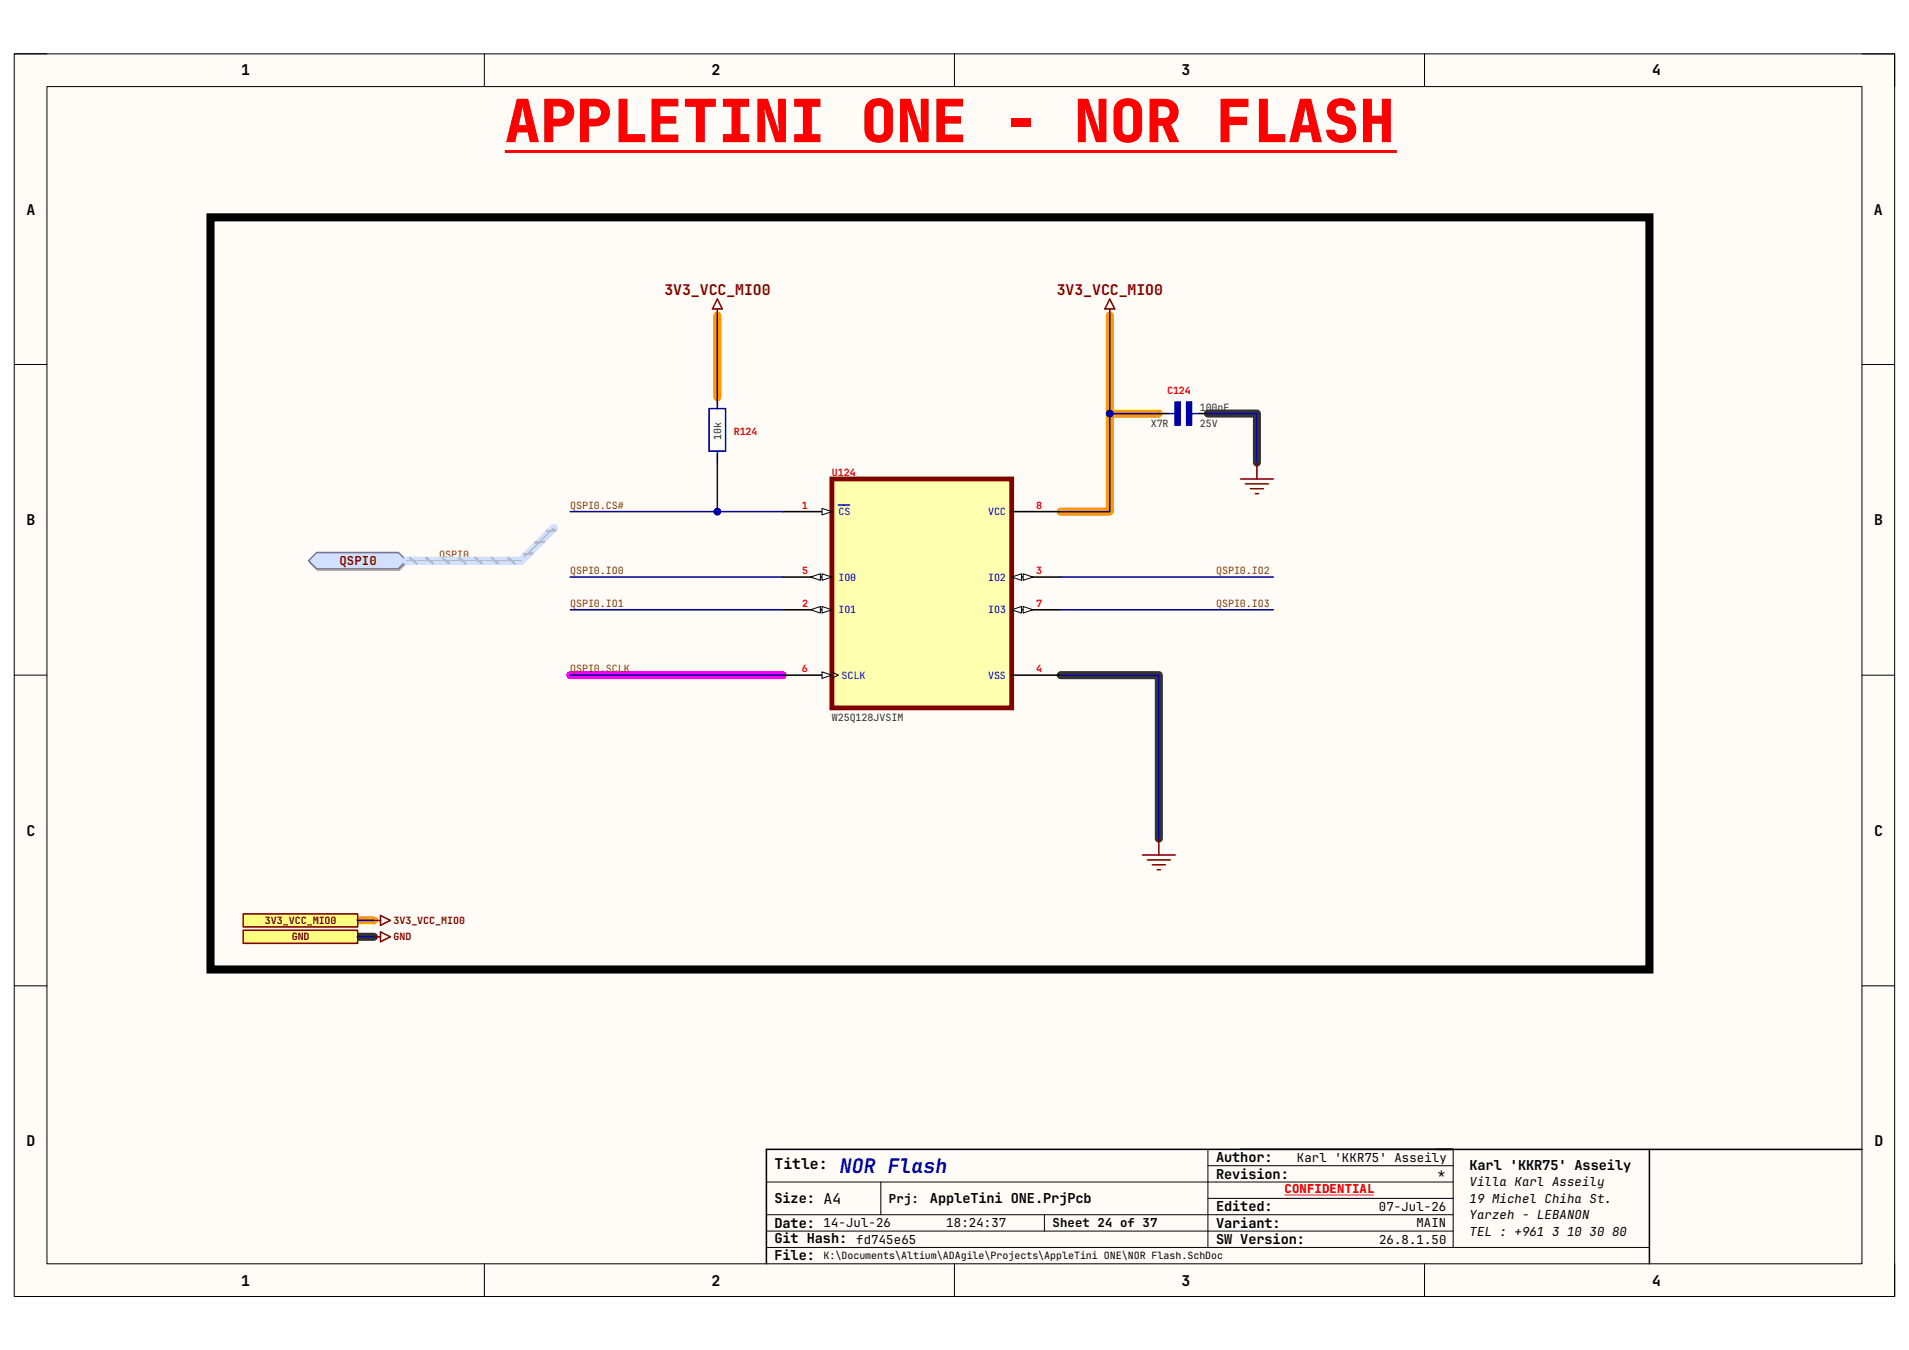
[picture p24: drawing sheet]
<svg xmlns="http://www.w3.org/2000/svg" width="420mm" height="297mm" viewBox="0 0 420 297" stroke-linecap="round" stroke-linejoin="round" font-family="sans-serif">
<defs><g id="words">
<text font-size="13.1" fill="#f00" x="111" y="31.3">APPLETINI ONE - NOR FLASH</text>
<text font-size="4.4" fill="#00f" x="184.8" y="258">NOR Flash</text>
<g font-size="3.3">
<text x="53" y="16.6">1</text>
<text x="156.5" y="16.6">2</text>
<text x="260" y="16.6">3</text>
<text x="363.5" y="16.6">4</text>
<text x="5.8" y="47.2">A</text>
<text x="412.3" y="47.2">A</text>
<text x="5.8" y="115.5">B</text>
<text x="412.3" y="115.5">B</text>
<text x="5.8" y="183.9">C</text>
<text x="412.3" y="183.9">C</text>
<text x="5.8" y="252.2">D</text>
<text x="170.4" y="257.3">Title:</text>
<text x="412.4" y="252.2">D</text>
<text x="53" y="282.8">1</text>
<text x="156.5" y="282.8">2</text>
<text x="260" y="282.8">3</text>
<text x="363.5" y="282.8">4</text>
</g>
<g font-size="3.3" fill="#800000">
<text x="146.2" y="64.8">3V3_VCC_MIO0</text>
<text x="232.5" y="64.8">3V3_VCC_MIO0</text>
</g>
<g font-size="3">
<text x="267.5" y="255.7">Author:</text>
<text x="323.3" y="257.3">Karl 'KKR75' Asseily</text>
<text x="267.5" y="259.3">Revision:</text>
<text x="170.4" y="264.7">Size: A4</text>
<text x="204.6" y="264.7">AppleTini ONE.PrjPcb</text>
<text x="267.5" y="266.5">Edited:</text>
<text x="170.4" y="270.1">Date: 14-Jul-26</text>
<text x="170.4" y="273.6">Git Hash:</text>
<text x="267.5" y="273.7">SW Version:</text>
<text x="267.5" y="270.1">Variant:</text>
<text x="170.4" y="277.2">File:</text>
</g>
<text font-size="2.7" fill="#800000" x="74.7" y="124.3">QSPI0</text>
<g font-size="2.7">
<text x="285.3" y="255.7">Karl 'KKR75' Asseily</text>
<text x="316.4" y="259.2">*</text>
<text x="323.3" y="261">Villa Karl Asseily</text>
<text x="195.6" y="264.6">Prj:</text>
<text x="303.4" y="266.4">07-Jul-26</text>
<text x="323.3" y="264.6">19 Michel Chiha St.</text>
<text x="323.3" y="268.2">Yarzeh - LEBANON</text>
<text x="188.4" y="273.6">fd745e65</text>
<text x="208.2" y="270">18:24:37</text>
<text x="231.6" y="270">Sheet 24 of 37</text>
<text x="303.4" y="273.6">26.8.1.50</text>
<text x="311.6" y="270">MAIN</text>
<text x="323.3" y="271.8">TEL : +961 3 10 30 80</text>
</g>
<text font-size="2.7" fill="#f00" x="282.6" y="262.5">CONFIDENTIAL</text>
<g font-size="2.2" fill="#f00">
<text x="256.8" y="86.7">C124</text>
<text x="161.4" y="95.7">R124</text>
<text x="183" y="104.7">U124</text>
<text x="176.4" y="111.9">1</text>
<text x="228" y="111.9">8</text>
<text x="176.4" y="126.3">5</text>
<text x="228" y="126.3">3</text>
<text x="176.4" y="133.5">2</text>
<text x="228" y="133.5">7</text>
<text x="176.4" y="147.9">6</text>
<text x="228" y="147.9">4</text>
</g>
<g font-size="2.2" fill="#274e13">
<text x="253.2" y="93.9">X7R</text>
<text x="263.9" y="93.9">25V</text>
<text x="263.9" y="90.3">100nF</text>
<text x="158.6" y="96.7" transform="rotate(-90 158.6 96.7)">10k</text>
<text x="183" y="158.7">W25Q128JVSIM</text>
</g>
<g font-size="2.2" fill="#783f04">
<text x="125.4" y="111.9">QSPI0.CS#</text>
<text x="96.6" y="122.7">QSPI0</text>
<text x="125.4" y="126.3">QSPI0.IO0</text>
<text x="267.5" y="126.3">QSPI0.IO2</text>
<text x="125.4" y="133.5">QSPI0.IO1</text>
<text x="267.5" y="133.5">QSPI0.IO3</text>
<text x="125.4" y="147.9">QSPI0.SCLK</text>
</g>
<g font-size="2.2" fill="#00f">
<text x="184.4" y="113.4">CS</text>
<text x="217.4" y="113.4">VCC</text>
<text x="184.4" y="127.7">IO0</text>
<text x="217.4" y="127.7">IO2</text>
<text x="184.4" y="134.9">IO1</text>
<text x="217.4" y="134.9">IO3</text>
<text x="185.2" y="149.3">SCLK</text>
<text x="217.4" y="149.3">VSS</text>
</g>
<g font-size="2.2" fill="#800000">
<text x="58.3" y="203.3">3V3_VCC_MIO0</text>
<text x="86.6" y="203.3">3V3_VCC_MIO0</text>
<text x="64.2" y="206.9">GND</text>
<text x="86.6" y="206.9">GND</text>
</g>
<text font-size="2.2" x="181.2" y="277">K:\Documents\Altium\ADAgile\Projects\AppleTini ONE\NOR Flash.SchDoc</text>
</g></defs>
<path d="M3.1 11.9h413.7v273.3h-413.7z" fill-rule="evenodd" fill="#fffcf8"/>
<path d="M3.1 11.9h413.7v273.3h-413.7z" fill="none" stroke="#000" stroke-width=".22"/>
<path d="M10.3 19h399.3v259h-399.3z" fill-rule="evenodd" fill="#fffcf8"/>
<g fill="none" stroke="#000" stroke-width=".22">
<path d="M3.1 11.8h7.2M10.3 19h399.3v259h-399.3zM106.6 11.8v7.2M210 11.8v7.2M313.4 11.8v7.2M409.6 11.9h7.2v7.1M3.1 80.2h7.2M409.6 80.2h7.2M3.1 148.5h7.2M409.6 148.5h7.2M3.1 216.9h7.2M409.6 216.9h7.2"/>
<path d="M265.7 256.5h54M265.7 252.9v21.5M319.7 252.9v21.5M106.6 278v7.2M168.6 260.1h151.1M168.6 270.8h151.1M168.6 267.3h151.1M168.6 274.4h194.3M193.8 260.1v7.2M210 278v7.2M229.8 267.3v3.5M265.7 263.7h54"/>
<path d="M313.4 278v7.2M416.8 278v7.2"/>
</g>
<path d="M157.8 69.4v18M244.2 69.4v43.2h-10.8M244.2 91h10.8M78.7 202.5h3.6" fill="none" stroke="#f90" stroke-width="1.8"/>
<path d="M265.7 91h10.8v10.8M233.4 148.5h21.6v36M78.7 206.1h3.6" fill="none" stroke="#333" stroke-width="1.8"/>
<path d="M125.4 148.5h46.8" fill="none" stroke="#f0f" stroke-width="1.8"/>
<path d="M316.1 252.9h93.5M319.7 252.9h-151.1v25.1M362.9 252.9v25.1" fill="none" stroke="#000" stroke-width=".34"/>
<path d="M282.6 262.9h19.6" fill="none" stroke="#f00" stroke-width=".22"/>
<path d="M111.1 33.3h196.2" fill="none" stroke="#f00" stroke-width=".64" stroke-linecap="butt"/>
<path d="M46.3 47.8h316.6v165.5h-316.6z" fill="none" stroke="#000" stroke-width="1.8"/>
<path d="M183 105.4h39.6v50.3h-39.6z" fill-rule="evenodd" fill="#ffffb0"/>
<path d="M183 105.4h39.6v50.3h-39.6z" fill="none" stroke="#800000" stroke-width="1.1"/>
<path d="M172.2 112.6h10.8" fill="none" stroke="#000" stroke-width=".34"/>
<path d="M180.8 111.8l2.2 .8-2.2 .7z" fill="#f8fcff"/>
<path d="M180.8 111.8l2.2 .8-2.2 .7z" fill="none" stroke="#000" stroke-width=".22"/>
<path d="M184.4 111.1h2.5" fill="none" stroke="#00f" stroke-width=".34"/>
<path d="M172.2 148.5h10.8" fill="none" stroke="#000" stroke-width=".34"/>
<path d="M180.8 147.8l2.2 .7-2.2 .8z" fill="#f8fcff"/>
<path d="M180.8 147.8l2.2 .7-2.2 .8zM183 147.8l1.4 .7-1.4 .8" fill="none" stroke="#000" stroke-width=".22"/>
<path d="M222.6 112.6h10.8M172.2 127h10.8M222.6 148.5h10.8" fill="none" stroke="#000" stroke-width=".34"/>
<path d="M180.8 126.2l2.2 .8-2.2 .7z" fill="#f8fcff"/>
<path d="M180.8 126.2l2.2 .8-2.2 .7z" fill="none" stroke="#000" stroke-width=".22"/>
<path d="M178.3 127l2.2-.8v1.5z" fill="#f8fcff"/>
<path d="M178.3 127l2.2-.8v1.5z" fill="none" stroke="#000" stroke-width=".22"/>
<path d="M172.2 134.2h10.8" fill="none" stroke="#000" stroke-width=".34"/>
<path d="M180.8 133.4l2.2 .8-2.2 .7z" fill="#f8fcff"/>
<path d="M180.8 133.4l2.2 .8-2.2 .7z" fill="none" stroke="#000" stroke-width=".22"/>
<path d="M178.3 134.2l2.2-.8v1.5z" fill="#f8fcff"/>
<path d="M178.3 134.2l2.2-.8v1.5z" fill="none" stroke="#000" stroke-width=".22"/>
<path d="M222.6 127h10.8" fill="none" stroke="#000" stroke-width=".34"/>
<path d="M222.6 127l2.1-.8v1.5z" fill="#f8fcff"/>
<path d="M222.6 127l2.1-.8v1.5z" fill="none" stroke="#000" stroke-width=".22"/>
<path d="M225.1 126.2l2.2 .8-2.2 .7z" fill="#f8fcff"/>
<path d="M225.1 126.2l2.2 .8-2.2 .7z" fill="none" stroke="#000" stroke-width=".22"/>
<path d="M222.6 134.2h10.8" fill="none" stroke="#000" stroke-width=".34"/>
<path d="M222.6 134.2l2.1-.8v1.5z" fill="#f8fcff"/>
<path d="M222.6 134.2l2.1-.8v1.5z" fill="none" stroke="#000" stroke-width=".22"/>
<path d="M225.1 133.4l2.2 .8-2.2 .7z" fill="#f8fcff"/>
<path d="M225.1 133.4l2.2 .8-2.2 .7z" fill="none" stroke="#000" stroke-width=".22"/>
<path d="M69.9 121.9h18l1.8 1.8-1.8 1.8h-18l-1.8-1.8z" fill-rule="evenodd" fill="#bac0ca"/>
<path d="M69.9 121.9h18l1.8 1.8-1.8 1.8h-18l-1.8-1.8z" fill="none" stroke="#a6acb6" stroke-width=".22"/>
<path d="M67.9 123.4l1.8-1.8h18l1.8 1.8-1.8 1.8h-18z" fill-rule="evenodd" fill="#d5e4ff"/>
<path d="M67.9 123.4l1.8-1.8h18l1.8 1.8-1.8 1.8h-18z" fill="none" stroke="#71809b" stroke-width=".34"/>
<path d="M255 91h2.1M263.6 91h2.1" fill="none" stroke="#000" stroke-width=".34"/>
<path d="M257.1 91h1.5M262.1 91h1.5" fill="none" stroke="#00f" stroke-width=".34"/>
<path d="M258.6 88.5h1v5h-1z" fill-rule="evenodd" fill="#00f"/>
<path d="M258.6 88.5h1v5h-1z" fill="none" stroke="#00f" stroke-width=".22"/>
<path d="M258.6 88.5h1v5h-1z" fill="none" stroke="#00f" stroke-width=".34"/>
<path d="M261.1 88.5h1v5h-1z" fill-rule="evenodd" fill="#00f"/>
<path d="M261.1 88.5h1v5h-1z" fill="none" stroke="#00f" stroke-width=".22"/>
<path d="M156 89.9h3.6v9.4h-3.6zM157.8 89.2v.7M157.8 99.3v.7M261.1 88.5h1v5h-1z" fill="none" stroke="#00f" stroke-width=".34"/>
<g fill="none" stroke="#800000" stroke-width=".34">
<path d="M157.8 65.8l1.1 2.2h-2.2zM157.8 68v1.4M244.2 65.8l1 2.2h-2.1zM244.2 68v1.4M272.9 105.4h7.2M274 106.5h5.1M275.1 107.5h2.9M276.2 108.6h.7M276.5 101.8v3.6M251.4 188.1h7.2M252.4 189.2h5.1M253.5 190.3h2.9"/>
<path d="M254.6 191.3h.7M255 184.5v3.6"/>
</g>
<path d="M157.8 87.4v1.8M157.8 100v1.8" fill="none" stroke="#000" stroke-width=".34"/>
<path d="M244.2 69.4v43.2h-10.8" fill="none" stroke="#000080" stroke-width=".34"/>
<circle cx="244.2" cy="91" r=".72" fill="#000080"/>
<circle cx="244.2" cy="91" r=".72" fill="none" stroke="#000080" stroke-width=".22"/>
<path d="M244.2 91h10.8" fill="none" stroke="#000080" stroke-width=".34"/>
<circle cx="244.2" cy="91" r=".72" fill="#000080"/>
<circle cx="244.2" cy="91" r=".72" fill="none" stroke="#000080" stroke-width=".22"/>
<path d="M157.8 69.4v18M265.7 91h10.8v10.8M125.4 112.6h46.8" fill="none" stroke="#000080" stroke-width=".34"/>
<circle cx="157.8" cy="112.6" r=".72" fill="#000080"/>
<circle cx="157.8" cy="112.6" r=".72" fill="none" stroke="#000080" stroke-width=".22"/>
<path d="M157.8 101.8v10.8" fill="none" stroke="#000080" stroke-width=".34"/>
<circle cx="157.8" cy="112.6" r=".72" fill="#000080"/>
<circle cx="157.8" cy="112.6" r=".72" fill="none" stroke="#000080" stroke-width=".22"/>
<path d="M125.4 127h46.8M125.4 134.1h46.8M233.4 127h46.7M233.4 134.2h46.7M125.4 148.5h46.8M233.4 148.5h21.6v36" fill="none" stroke="#000080" stroke-width=".34"/>
<path d="M121.8 116.2l-7.1 7.2h-25.2" fill="none" stroke="#cbdaff" stroke-width="1.8"/>
<path d="M119.7 119.2l-1.9 .2M122.2 116.7l-1.9 .1M90.2 122.7l1.4 1.3M93.8 122.7l1.4 1.3M97.4 122.7l1.4 1.3M101 122.7l1.4 1.3M104.6 122.7l1.4 1.3M108.2 122.7l1.4 1.3M111.8 122.7l1.4 1.3M117.1 121.8l-1.9 .1" fill="none" stroke="#adbce7" stroke-width=".55"/>
<path d="M121.8 116.2l-7.1 7.2h-25.2" fill="none" stroke="#adbce7" stroke-width=".34"/>
<path d="M53.5 204.7h25.2v2.8h-25.2z" fill-rule="evenodd" fill="#ffff80"/>
<path d="M53.5 204.7h25.2v2.8h-25.2zM82.3 206.1h1.4M82.3 202.5h1.4M83.7 205l2.2 1.1-2.2 1.1zM83.7 201.4l2.2 1.1-2.2 1.1z" fill="none" stroke="#800000" stroke-width=".34"/>
<path d="M53.5 201.1h25.2v2.8h-25.2z" fill-rule="evenodd" fill="#ffff80"/>
<path d="M53.5 201.1h25.2v2.8h-25.2z" fill="none" stroke="#800000" stroke-width=".34"/>
<path d="M78.7 206.1h3.6M78.7 202.5h3.6" fill="none" stroke="#000080" stroke-width=".34"/>
<use href="#words"/>
</svg>
